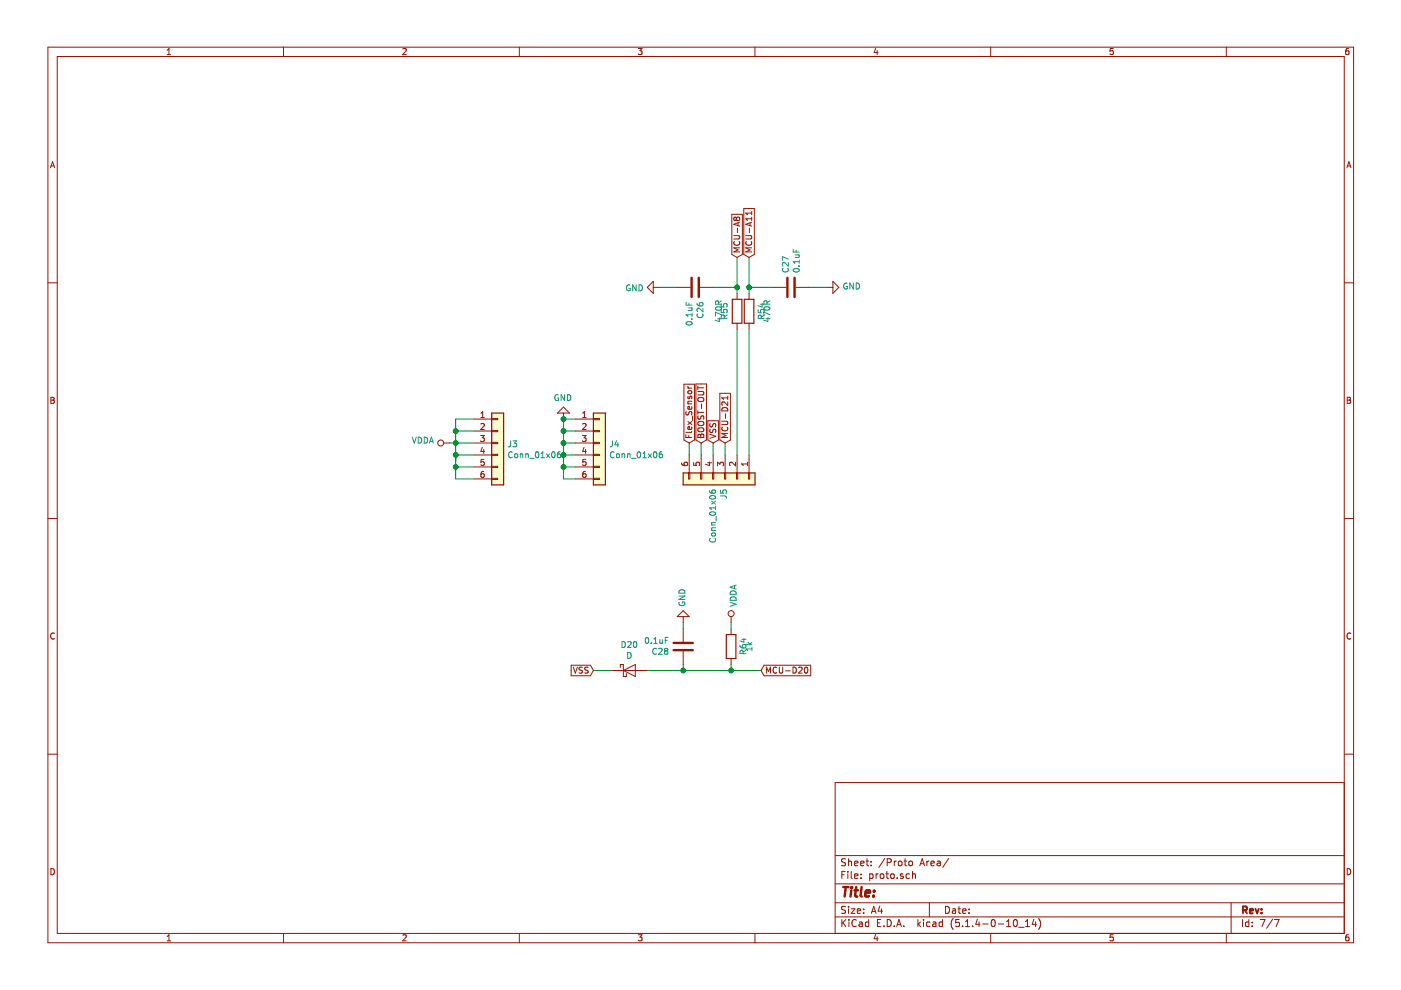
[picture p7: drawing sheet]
<svg xmlns="http://www.w3.org/2000/svg" width="297mm" height="210mm" viewBox="0 0 297 210" stroke-linecap="round" stroke-linejoin="round" font-family="sans-serif">
<path d="M.2 0h296.9v209.9h-296.9z" fill-rule="evenodd" fill="#fff" stroke="#fff" stroke-width=".21"/>
<g fill="none" stroke="#981200" stroke-width=".21">
<path d="M10.2 10h276.8v189.9h-276.8zM12.1 12h272.9v185.9h-272.9zM35.4 11.6h.8M35.4 10.6l.4-.3v1.3M60.1 10v2M85.4 10.4l.5-.1 .2 .3-.8 1h.8M110.1 10v2M135.3 10.3h.8l-.4 .5 .4 .1v.5l-.2 .2-.6-.2M160.1 10v2M185.6 10.2l-.3 .9h.9M186 10.7v.9M210 10v2"/>
<path d="M236 10.3h-.6l-.1 .6 .7-.1v.6l-.2 .2-.5-.2M260 10v2M285.9 10.3h-.4l-.1 .3-.1 .7 .2 .3 .5-.2-.1-.6h-.4l-.2 .2M10.7 35.6l.4-1.3 .5 1.3M10.8 35.2h.7M285.6 35.6l.4-1.3 .4 1.3M285.7 35.2h.6M10.2 60h1.9M138.5 59.7v2.5l-1.3-1.3zM155.2 45.4h2.2v8.5l-1.1 .7-1.1-.7zM155.6 50h1l.2 .2v.4l-.2 .1h-1M155.7 51.2a.56 .56 0 0 0 .5 .8 .56 .56 0 0 0 .5-.8"/>
<path d="M156.1 46.3l.3-.3h.2l.2 .3v.3l-.2 .2h-.2l-.3-.3M156.1 46.3l-.2-.3-.3 .3v.2l.2 .3 .3-.3M156.1 46.3v.2M156.4 48.4v.9M156.5 47.2v.7M156.8 52.5h-1.2l.9 .5-.9 .4h1.2M156.8 47.1l-1.2 .4 1.2 .5M157.7 44.2h2.2v9.7l-1.1 .7-1.1-.7zM158.1 50h1l.3 .2-.1 .4-.2 .1h-1M158.2 51.2a.56 .56 0 0 0 .5 .8 .56 .56 0 0 0 .5-.8M158.9 48.4v.9M159 47.2v.7"/>
<path d="M159.4 52.5h-1.3l.9 .5-.9 .4h1.3M159.4 44.8v.7M159.4 46v.8M159.4 47.1l-1.3 .4 1.3 .5M159.4 46.4h-1.3l.4 .4M159.4 45.2h-1.3l.4 .3M176.6 59.7l1.3 1.2-1.3 1.3zM285 60h2M138.5 60.9h1.3M143.6 60.9h2.8M148.4 60.9h2.8M156.3 62.2v1.3"/>
<path d="M156.3 68.5v1.3M158.8 62.2v1.3M158.8 68.5v1.3M163.9 60.9h2.8M168.7 60.9h2.8M175.3 60.9h1.3M10.8 84.2h.4l.3 .3-.3 .3 .3 .3-.2 .4h-.5zM10.8 84.8h.4M94.1 93.9h1.3M100.4 88.8h3.8M100.4 91.4h3.8M100.4 93.9h3.8"/>
<path d="M100.4 96.5h3.8M100.4 99h3.8M101.9 92.3h.8l-.4 .5 .3 .1 .1 .5-.3 .2-.5-.1M102 88.5h.7M102 87.6l.3-.3v1.2M102 89.9l.4-.1 .3 .3-.8 1h.8M102.3 94.8l-.3 .9h.7M102.6 99.9h-.3a.79 .79 0 0 0-.1 1.3h.4l.1-.5-.3-.3h-.2l-.2 .3M102.6 95.3v.8M102.6 97.4h-.6v.6l.4-.1 .3 .2v.3l-.3 .3-.4-.2M104.2 88.7h1.3v.3h-1.3zM104.2 91.3h1.3v.2h-1.3z"/>
<path d="M104.2 93.8h1.3v.3h-1.3zM104.2 96.3h1.3v.3h-1.3zM104.2 98.9h1.3v.2h-1.3zM119.5 87.6v1.2M119.5 86.3l1.2 1.3h-2.5zM122 88.8h3.8M122 91.4h3.8M122 93.9h3.8M122 96.5h3.8M122 99h3.8M123.5 92.3h.8l-.5 .5 .4 .1 .1 .5-.3 .2-.5-.1M123.5 88.5h.8"/>
<path d="M123.5 89.9l.5-.1 .3 .3-.8 1h.8M123.5 87.6l.4-.3v1.2M123.8 94.8l-.3 .9h.8M124.1 99.9h-.2a.79 .79 0 0 0-.1 1.3h.3l.2-.5-.3-.3h-.2l-.3 .3M124.1 95.3v.8M124.2 97.4h-.6l-.1 .6 .5-.1 .3 .2v.3l-.3 .3-.5-.2M125.8 98.9h1.3v.2h-1.3zM125.8 96.3h1.3v.3h-1.3zM125.8 91.3h1.3v.2h-1.3zM125.8 88.7h1.3v.3h-1.3zM125.8 93.8h1.3v.3h-1.3zM144.5 98.1l.2 .4 .4 .2 .6-.1v-.5l-.1-.1-.5 .1-.1 .4 .3 .2"/>
<path d="M145 81.5h2.2v11.8l-1.1 .6-1.1-.6zM145.4 92.1v.7h1.3M145.5 87.3l-.1 .4 .3 .3 .3-.1 .2-.6h.4l.1 .2-.1 .5M145.8 81.9l.3 .4M145.8 89.4l.9 .6M145.8 85.6h.9M145.8 82.3h.9M145.9 84.1l-.1 .3 .2 .1h.2l.1-.4h.3v.4M145.9 83l.6-.2 .2 .3-.1 .3h-.6zM146 92.3v.5M146.1 96.5v3.8M146.6 90.5l.1 .4-.2 .2-.6-.1v-.5l.2-.1 .1 .7"/>
<path d="M146.6 86.2l.1 .4-.2 .2-.6-.1v-.5h.2l.1 .6M146.7 91.5l-.2 .2h-1.1M146.7 85.1h-.8l.1 .5M146.7 89.4l-.9 .6M146.8 88.2v1M147.1 98.1v.5l.6 .1-.2-.5 .3-.2h.3l.2 .2-.1 .5M147.5 81.4h2.3v11.9l-1.1 .6-1.2-.6zM148 83h1l.2 .3v.3l-.2 .1h-1M148 81.9v.7M148 87.1v.7M148 87.4h1.2M148 82.2h1.2"/>
<path d="M148 92.2l.3-.1 .3 .2 .1-.2 .3-.1 .2 .3v.5h-1.2zM148 84.5l.4-.2 .6 .1 .2 .2v.3a.8 .8 0 0 1-1.2-.1zM148 88.2v.4l.1 .2h.3l.3-.5 .3-.1 .2 .2v.5M148.1 90.8h.9l.2 .2-.2 .5h-.6a.44 .44 0 0 1-.4-.5zM148.1 89.4h.9l.2 .3v.3a.8 .8 0 0 1-1.2-.1zM148.6 92.3v.5M148.7 96.5v3.8M148.7 85.7v.9M150 98.1h.9M150.1 89.2h2.2v4.1l-1.1 .6-1.1-.6zM150.4 97.9v.8l-.9-.3M150.5 92.1l1.3 .4-1.3 .4"/>
<path d="M150.6 89.8l-.1 .5 .2 .2 .3-.1 .3-.6h.3l.2 .2-.1 .5M150.6 91l-.1 .5 .1 .2h.4l.2-.6 .3-.1 .3 .2-.1 .5M151.2 96.5v3.8M152.1 98.8v-.8l.5 .4 .1-.3 .5-.1 .2 .2-.1 .6M152.6 83.4h2.3v9.9l-1.2 .6-1.1-.6zM153 89.3h1.1l.2 .2-.1 .4-.1 .1h-1.1M153.2 90.6a.56 .56 0 0 0 .5 .8 .56 .56 0 0 0 .5-.8M153.2 86.5a.67 .67 0 0 1 .8-.1 .67 .67 0 0 1 .3 .7h-1.3zM153.7 96.5v3.8M153.8 87.7v1M154.3 91.9h-1.3l.9 .4-.9 .5h1.3M154.3 84v.7"/>
<path d="M154.3 85.2v.8l-.9-.8-.4 .2 .2 .5M154.3 84.4h-1.3l.4 .3M155.9 98v.8l-.9-.8-.3 .2 .1 .5M156.3 96.5v3.8M158.5 98v.7M158.5 98.4h-1.3l.4 .3M158.8 96.5v3.8M285.6 84.2h.5l.2 .3-.2 .3 .3 .3-.2 .4h-.6zM285.6 84.8h.5M10.2 109.9h1.9M100.4 101.5h3.8M104.2 101.4h1.3v.3h-1.3z"/>
<path d="M122 101.5h3.8M125.8 101.4h1.3v.3h-1.3zM146 100.3h.2v1.2h-.2zM148.5 100.3h.3v1.2h-.3zM151.1 100.3h.2v1.2h-.2zM153.6 100.3h.3v1.2h-.3zM156.2 100.3h.2v1.2h-.2zM158.7 100.3h.2v1.2h-.2zM285 109.9h2M11.5 134.3a.58 .58 0 0 0-.8 .5 .58 .58 0 0 0 .8 .6M144.9 130.7v1.3M144.9 133.3v2.8"/>
<path d="M144.9 138.1v2.8M144.9 129.5l1.2 1.2h-2.5zM155 130.7v1.3M155 133.3v1.2M155 139.6v1.3M286.4 134.3a.58 .58 0 0 0-.8 .5 .58 .58 0 0 0 .8 .6M10.2 159.9h1.9M121.1 141h4.1l.6 1.2-.6 1.1h-4.1zM121.5 141.4l.5 1.3 .4-1.3M123.5 141.5l-.5-.1-.2 .2v.3l.6 .3 .1 .3-.2 .2h-.5M124.7 141.5l-.5-.1-.2 .3 .1 .3 .5 .2v.4l-.6 .1M129.6 142.2h7.6"/>
<path d="M131.5 141.5v-.6h.7v2.5h.6v-.6M132.2 142.2l2.5-1.3v2.5zM162 141h9.9v2.3h-9.9l-.6-1.1zM162.5 142.7v-1.3l.4 1 .5-1v1.3M164.7 141.6a.56 .56 0 0 0-.8 .5 .56 .56 0 0 0 .8 .5M165.2 141.4v1.1l.3 .2h.2l.2-.2v-1.1M166.6 142.2h.9M168.1 141.4a.64 .64 0 0 1 .7 .7 .64 .64 0 0 1-.7 .6zM169.3 141.6l.5-.2 .3 .4-.8 .9h.8M170.7 141.6l.1-.2a.67 .67 0 0 1 .5 .7 .67 .67 0 0 1-.5 .6l-.3-.5zM285 159.9h2M285 165.9h-107.9v32"/>
<path d="M10.8 184.2a.65 .65 0 0 1 .7 .6 .65 .65 0 0 1-.7 .7zM35.4 198.5l.4-.3v1.3M35.4 199.5h.8M60.1 197.9v2M85.4 198.3l.5-.1 .2 .3-.8 1h.8M110.1 197.9v2M135.3 198.2h.8l-.4 .5 .4 .1v.6l-.2 .1-.6-.1M160.1 197.9v2M177.1 194.4h107.9M177.1 191.4h107.9M177.1 187.4h107.9M177.1 181.4h107.9"/>
<path d="M178.5 185.5h.5M178.5 195v1.5M178.7 195.6l.6 .9M179.2 184.8h-.7v1.5M179.3 192.2h-.6l-.3 .2 .1 .4 .7 .3v.4l-.2 .2-.6-.1M179.3 182.1h-.6l-.3 .2 .1 .4 .7 .3v.4l-.2 .2-.6-.1M179.3 195l-.8 .8M179.8 184.8v.1M179.8 185.3v1M179.9 182.1v1.5M179.9 192.2v.1M179.9 192.7v1"/>
<path d="M179.9 182.7l.2-.1h.4v1M180 195v.1M180 195.5v1M180.5 192.7h.8l-.8 1h.8M180.5 184.8v1.3l.2 .2M181.2 185.8l.7-.2-.1-.3h-.4l-.2 .2 .1 .7h.5M181.2 183.1l.7-.2-.1-.3h-.4l-.2 .2 .1 .7h.5M181.5 195.1a.59 .59 0 0 0-.7 0 .59 .59 0 0 0-.2 .7 .56 .56 0 0 0 .3 .6 .56 .56 0 0 0 .6-.1M181.8 193.2l.7-.2-.1-.2-.4-.1-.2 .2v.7h.6M182.2 195.5h.6v1M182.5 183.1l.7-.2-.1-.3h-.4l-.2 .2 .1 .7h.5M182.6 186.1v.2"/>
<path d="M182.6 185.3v.2M182.8 195.8l-.5 .1-.2 .2 .2 .4 .5-.1M183.1 193.5v.2M183.1 192.8v.1M183.6 182.6h.6M183.8 182.1v1.3l.4 .2M184.2 195.5h-.5l-.2 .2v.6l.2 .2 .5-.1M184.2 195v1.5M184.4 185.3h.4l.3 .2-.1 .6-.2 .2-.4-.1M184.4 185.3v1.5M184.7 183.4v.2M184.7 182.6v.2"/>
<path d="M184.8 193.7l.4-1.5 .5 1.5M184.9 193.2h.7M185.6 198.1l-.3 .9h.9M185.7 185.3v1M186 198.6v.9M186 195.7h.5M186.2 185.3l-.5 .2M186.5 192.1l-.3 1.1h.9M186.7 185.4l.2-.1 .4 .1v.7l-.2 .2-.4-.2zM186.7 195h-.7v1.5h.7M186.9 192.7v1M187.4 196.3v.2"/>
<path d="M187.6 182l-1.3 1.9M187.8 185.3h.6M188 184.8v1.3l.4 .2M188.1 195a.76 .76 0 0 1 .9 .7 .76 .76 0 0 1-.9 .8zM188.1 182.9l.7-.1 .2-.2-.1-.4-.2-.1h-.6v1.5M188.9 185.4l.2-.1 .4 .1v.7l-.2 .2-.4-.2zM189.6 196.3v.2M189.6 182.6v1M190 182.6l-.4 .3M190.1 196.5l.5-1.5 .5 1.5M190.2 196h.8M190.2 186.1v.2"/>
<path d="M190.5 182.7l.3-.1 .4 .1v.7l-.2 .2-.5-.2zM191.5 185.3h-.4l-.2 .2 .1 .2 .5 .1v.4h-.6M191.6 196.3v.2M191.7 182.6h.5M191.9 182.1v1.3l.3 .2M192.7 182.7l.3-.1 .4 .1v.7l-.2 .2-.5-.2zM192.8 185.3h-.4l-.3 .2 .1 .6 .2 .2 .4-.1M193.5 185.4l.2-.1h.3l.1 1M193.5 184.8v1.5M194.6 195v1.5M194.7 195.9l.5 .6M195 183.6l.5-1.5 .5 1.5"/>
<path d="M195.2 195.5l-.6 .5M195.2 183.1h.7M195.8 195v.1M195.8 195.5v1M196.5 182.6v1M196.9 182.6l-.4 .3M197 191.4v3M197.2 195.5h-.5l-.2 .2v.6l.2 .2 .5-.1M197.4 183.1l.7-.2-.1-.3h-.4l-.2 .2 .1 .7h.5M197.8 195.5h.6v1M198.4 195.8l-.7 .3 .3 .4 .4-.1M198.7 182.6h.6l.1 1"/>
<path d="M199.4 182.9l-.5 .1-.2 .2 .2 .4 .5-.1M199.8 195.5h-.4l-.3 .2 .1 .6 .2 .2 .4-.1M199.8 195v1.5M200.5 192.2a.75 .75 0 0 1 .8 .7 .75 .75 0 0 1-.8 .8zM201.2 182l-1.3 1.9M202 192.8h.5l.1 .9M202.1 194.8a1.71 1.71 0 0 0 0 2.2M202.6 193l-.5 .1-.2 .2 .2 .4 .5-.1M203.1 192.7h.6M203.3 192.2v1.3l.4 .2M203.4 195h-.7l-.1 .7 .7-.1 .1 .2v.5l-.2 .2-.6-.2M204.1 196.3v.2"/>
<path d="M204.1 193.2l.7-.2-.1-.2-.4-.1-.2 .2 .1 .7h.5M204.7 196.5h.9M204.7 195.4l.4-.4v1.5M205.4 193.5v.2M205.4 192.8v.1M206.2 196.3v.2M207.2 194.9l-.3 1.1h.9M207.6 195.5v1M208.4 195.9h1.1M210 197.9v2M210.3 195h.2a.8 .8 0 0 1 .5 .7 .8 .8 0 0 1-.5 .8 1 1 0 0 1-.2-1.5zM211.6 195.9h1.2"/>
<path d="M213.4 196.5h.9M213.4 195.4l.5-.4v1.5M215.1 195h.1a.8 .8 0 0 1 .5 .7 .8 .8 0 0 1-.5 .8 .97 .97 0 0 1-.1-1.5zM216 196.6h1.1M217.4 196.5h.9M217.4 195.4l.4-.4v1.5M219.2 194.9l-.3 1.1h.9M219.6 195.5v1M220.2 194.8a1.71 1.71 0 0 1 0 2.2M236 198.2h-.6l-.1 .6 .7-.1v.7l-.2 .1-.5-.1M260 197.9v2M261 191.4v6.5"/>
<path d="M263.4 195v1.5M264.8 195.5h-.5l-.2 .2 .1 .7h.6M264.8 195v1.5M265.5 196.3v.2M265.5 195.5v.2M267.2 195h1l-.6 1.5M269.8 194.9l-1.2 1.9M270.2 195h1l-.6 1.5M285.6 184.2a.65 .65 0 0 1 .8 .6 .65 .65 0 0 1-.8 .7zM285.9 198.2h-.4l-.1 .3-.1 .7 .2 .3 .5-.1-.1-.7h-.4l-.2 .2"/>
<circle cx="93.4" cy="93.9" r=".63"/>
<circle cx="155" cy="130.1" r=".63"/>
</g>
<path d="M263.5 193l.7-.1 .2-.2-.1-.4-.2-.1h-.6v1.5M263.9 193l.5 .7M265 193.2l.7-.2-.1-.2-.4-.1-.2 .2v.7h.6M266.2 192.7l.3 1 .4-1M267.5 193.5v.2M267.5 192.8v.1" fill="none" stroke="#981200" stroke-width=".38"/>
<g fill="none" stroke="#981200" stroke-width=".51">
<path d="M146.6 58.9v4.1M148.2 58.9v4.1M166.9 58.9v4.1M168.5 58.9v4.1M142.8 136.3h4.1M142.8 137.8h4.1M178.8 188.1h1.1M179.3 188.1l-.2 2M180.5 188.8l-.2 1.3M180.6 188.1l-.1 .2M180.6 188.1l.1 .1-.2 .1M181.2 188.8h.7"/>
<path d="M181.5 188.1l-.2 1.7 .1 .2 .4 .1M182.7 188.1l-.2 1.7 .2 .3M183.5 189.4l1-.2-.1-.4h-.6l-.3 .2v1h.8M185.2 189.9v.2M185.3 188.8l.1 .1-.1 .1M185.3 188.8v.2"/>
</g>
<g fill="#fffecd" stroke="#fffecd" stroke-width=".25">
<path d="M104.2 87.6h2.6v15.2h-2.6z" fill-rule="evenodd"/>
<path d="M125.8 87.6h2.6v15.2h-2.6z" fill-rule="evenodd"/>
<path d="M144.9 100.3h15.2v2.5h-15.2z" fill-rule="evenodd"/>
</g>
<path d="M155.3 63.5h2v5h-2zM157.8 63.5h2v5h-2zM104.2 87.6h2.6v15.2h-2.6zM125.8 87.6h2.6v15.2h-2.6zM144.9 100.3h15.2v2.5h-15.2zM154 134.5h2v5.1h-2z" fill="none" stroke="#981200" stroke-width=".25"/>
<g fill="none" stroke="#009596" stroke-width=".21">
<path d="M166 56.9a.56 .56 0 0 0 .5 .8 .56 .56 0 0 0 .5-.8M167.1 55.7v.8l-.9-.8-.3 .2 .1 .5M167.1 54.9l-1.2-.5v.8M168.2 52.8v.6h1.3M168.3 57.1a.74 .74 0 0 1 1.2 .3 .72 .72 0 0 1-1.3-.2zM168.6 54h.9M168.8 53v.4M169.3 54l.1 .5-.8 .1M169.3 56.4h.2M169.5 55.1v.7M169.5 55.5h-1.3l.3 .3M133.5 60.5a.59 .59 0 0 0-.7 .5 .59 .59 0 0 0 .7 .6l.1-.5h-.2"/>
<path d="M134.9 60.4v1.3l-.8-1.3v1.3M135.5 60.4a.64 .64 0 0 1 .7 .6 .64 .64 0 0 1-.7 .7zM145.5 64.1v.6h1.2M145.5 68.4a.74 .74 0 0 1 1.2 .2 .72 .72 0 0 1-1.2-.1zM145.9 65.3h.8M146.1 64.3v.4M146.6 67.7h.1M146.6 65.3l.1 .5h-.8M146.7 66.4v.7M146.7 66.7h-1.2l.3 .4M147.8 64.3l.1 .4 .4 .2 .6-.1 .1-.5-.2-.2-.5 .2v.3l.2 .3M147.9 66.6a.56 .56 0 0 0 .5 .8 .56 .56 0 0 0 .5-.8"/>
<path d="M149 65.3v.8l-.9-.8-.3 .3 .1 .5M151.8 65.2a.68 .68 0 0 1 1.2 .3 .73 .73 0 0 1-1.3-.1zM152.1 67.6h.9M152.3 64.5v-.6l-.5-.1-.1 .7h1.3M152.5 67.4v.8l-.9-.3M152.9 64.4v.6l.6 .1-.1-.5 .2-.2h.3l.3 .2-.2 .5M152.9 65.6v.6l.6 .1-.1-.2 .1-.5h.5l.2 .2-.2 .5M153 66.7l-1.3-.5v.8M153 63.8l-.7 .4M153.6 67.5l-.1-.6-.5-.1-.1 .7h1.3M154.2 66.8l-.6 .4M160.7 65.6v.7h.7l-.2-.2 .2-.5h.5l.1 .3-.1 .4"/>
<path d="M161.2 64.5h.8M161.4 67.5v-.6h-.5l-.2 .6h1.3M161.6 64.3v.8l-.9-.3M162 66.8l-.6 .4M162.1 65.1a.68 .68 0 0 1 1.1 .3 .73 .73 0 0 1-1.2-.1zM162.4 67.6h.8M162.6 64.5v-.6l-.5-.1-.1 .7h1.2M162.8 67.4v.8l-.9-.3M163.2 66.7l-1.2-.5v.8M163.2 63.8l-.6 .4M179.6 60.1a.59 .59 0 0 0-.7 .6 .59 .59 0 0 0 .7 .5l.1-.5h-.3M180.9 60v1.3l-.7-1.3v1.3"/>
<path d="M181.5 60a.64 .64 0 0 1 .8 .6 .64 .64 0 0 1-.8 .7zM87.4 92.7l.4 1.3 .5-1.3M88.7 92.7a.64 .64 0 0 1 .7 .6 .64 .64 0 0 1-.7 .7zM89.9 92.7a.64 .64 0 0 1 .8 .6 .64 .64 0 0 1-.8 .7zM91 94l.5-1.3 .4 1.3M91.2 93.6h.6M108.3 93.5v.9l-.2 .3h-.3M108.6 95.9a.56 .56 0 0 0-.7 .1 .56 .56 0 0 0 0 .7l.3 .3 .4-.1M108.8 93.5h.7l-.4 .5 .4 .1v.4l-.2 .2-.5-.1M109.2 96.3l.3-.1 .3 .2-.2 .6-.4-.1zM110.3 96.3h.5l.1 .7M110.3 96.2v.8"/>
<path d="M111.5 96.3h.5v.7M111.5 96.2v.8M112.3 97.2h1M113.6 95.9l.2-.1a.67 .67 0 0 1 .5 .6 .67 .67 0 0 1-.5 .6l-.3-.4zM114.7 97h.8M114.7 96.1l.4-.3v1.2M115.9 96.2l.6 .8M116.5 96.2l-.6 .8M117.1 95.9l.2-.1a.67 .67 0 0 1 .4 .6 .67 .67 0 0 1-.4 .6l-.3-.4zM118.4 83.7a.59 .59 0 0 0-.8 .6 .59 .59 0 0 0 .8 .6v-.5h-.2M118.8 95.8l-.4 .1-.2 .4v.6l.6 .1v-.7h-.4l-.2 .2M119.7 83.7v1.2l-.7-1.2v1.2"/>
<path d="M120.3 83.7a.64 .64 0 0 1 .7 .6 .64 .64 0 0 1-.7 .6zM129.9 93.5v.9l-.2 .3h-.3M130.2 95.9a.56 .56 0 0 0-.7 .1 .56 .56 0 0 0 0 .7l.3 .3 .4-.1M130.7 93.4l-.3 .9h.8M130.8 96.3l.3-.1 .2 .2-.1 .6-.5-.1zM131 93.9v.8M131.9 96.3h.5v.7M131.9 96.2v.8M133 96.3h.5l.1 .7M133 96.2v.8M133.9 97.2h1M135.2 95.9l.2-.1a.67 .67 0 0 1 .4 .6 .67 .67 0 0 1-.4 .6l-.3-.4z"/>
<path d="M136.3 97h.7M136.3 96.1l.4-.3v1.2M137.4 96.2l.7 .8M138.1 96.2l-.7 .8M138.7 95.9l.1-.1a.67 .67 0 0 1 .5 .6 .67 .67 0 0 1-.5 .6l-.3-.4zM140.4 95.8l-.4 .1-.2 .4v.6l.6 .1v-.7h-.4l-.2 .2M150.4 104l.1 .4 .5 .2 .6-.1 .1-.5h-.7l-.1 .4 .3 .2M150.5 105.2a.62 .62 0 0 1 .7-.2 .62 .62 0 0 1 .5 .6 .62 .62 0 0 1-.8 .3 .62 .62 0 0 1-.4-.7zM150.5 108.7a.74 .74 0 0 1 1.2 .3 .72 .72 0 0 1-1.3-.2zM150.6 114.1a.56 .56 0 0 0 .1 .8 .56 .56 0 0 0 .7 0l.3-.4-.1-.4M150.9 112.5h.8M150.9 111.3h.8"/>
<path d="M150.9 106.2l.8 .7M150.9 113.1l.6-.1 .2 .2v.4h-.7zM151.7 107.3v.7M151.7 110.8h-.8l.1 .5M151.7 111.9l-.8 .1 .1 .5M151.7 107.7h-1.3l.4 .3M151.7 106.2l-.8 .7M151.8 109.5v1M152.7 105.1h1l.3 .2v.3M152.7 104v.5l.7 .1-.2-.5 .3-.2h.3l.2 .2-.1 .5M131.9 136a.64 .64 0 0 1 .7 .7 .64 .64 0 0 1-.7 .6zM133.1 136.1l.5-.1 .2 .4-.8 .9h.8"/>
<path d="M133.1 138.3a.64 .64 0 0 1 .7 .7 .64 .64 0 0 1-.7 .6zM134.4 136.1l.2-.1a.67 .67 0 0 1 .4 .7 .67 .67 0 0 1-.4 .6l-.3-.5zM136.9 135.3l.2-.1a.67 .67 0 0 1 .5 .6 .67 .67 0 0 1-.5 .6l-.3-.5zM138.1 136.3v.1M138.6 136.4h.7M138.6 135.5l.4-.3v1.2M139.2 137.6a.56 .56 0 0 0-.8 .5 .56 .56 0 0 0 .8 .5M139.6 137.6l.5-.1 .3 .3-.8 .9h.8M139.9 135.6l.1 .8 .4-.1M140.4 135.6v.8M141 135.8h.5M141.1 138l-.2 .3v.3l.2 .1h.4l.1-.2v-.2l-.2-.3"/>
<path d="M141.1 138l-.2-.2 .2-.3h.3l.2 .2-.2 .3M141.1 138h.3M141.7 135.2h-.7v1.2M143.9 126.4h1.3l-1.3 .7h1.3M144 127.7a.59 .59 0 0 0 .6 .7 .59 .59 0 0 0 .6-.7l-.5-.1v.3M144 125.3a.68 .68 0 0 1 .8-.2 .68 .68 0 0 1 .4 .7h-1.3zM154.8 127.7l1.3 .4-1.3 .5M155 126.7a.66 .66 0 0 1 .7-.1 .66 .66 0 0 1 .4 .7h-1.3zM155 125.4a.66 .66 0 0 1 .7-.1 .66 .66 0 0 1 .4 .7h-1.3zM155.7 124.2v.6M156.1 124.1l-1.3 .4 1.3 .4M156.9 136.8v.2a.79 .79 0 0 0 1.3 .1l-.2-.4h-.5l-.1 .4 .2 .3"/>
<path d="M157.3 135.6h.9M157.5 138.6v-.6l-.5-.1-.1 .7h1.3M157.7 135.4v.8l-.9-.3M158.2 137.9l-.7 .4M158.2 136.7h1.2M158.6 136.2l.5 .5M159.4 137.2v.7M159.4 137.6h-1.2l.3 .3M159.4 136.2l-.5 .3"/>
</g>
<g fill="none" stroke="#009300" stroke-width=".21">
<path d="M156.3 54.6v7.6M158.8 54.6v7.6M139.8 60.9h3.8M151.2 60.9h5.1M156.3 69.8v26.7M158.8 60.9h5.1M158.8 69.8v26.7M171.5 60.9h3.8M95.4 93.9h5M96.6 99h3.8M96.6 91.4h3.8M96.6 96.5h3.8"/>
<path d="M100.4 88.8h-3.8v12.7h3.8M119.5 99h2.5M119.5 91.4h2.5M119.5 93.9h2.5M119.5 96.5h2.5M122 88.8h-2.5v12.7h2.5M146.1 93.9v2.6M148.7 93.9v2.6M151.2 93.9v2.6M153.7 93.9v2.6M144.9 132v1.3M155 132v1.3"/>
<path d="M125.8 142.2h3.8M137.2 142.2h24.2M144.9 140.9v1.3M155 140.9v1.3"/>
</g>
<g fill="#009300" stroke="#009300" stroke-width=".21">
<circle cx="156.3" cy="60.9" r=".51"/>
<circle cx="96.6" cy="91.4" r=".51"/>
<circle cx="158.8" cy="60.9" r=".51"/>
<circle cx="96.6" cy="96.5" r=".51"/>
<circle cx="96.6" cy="93.9" r=".51"/>
<circle cx="119.5" cy="99" r=".51"/>
<circle cx="144.9" cy="142.2" r=".51"/>
<circle cx="119.5" cy="96.5" r=".51"/>
<circle cx="119.5" cy="93.9" r=".51"/>
<circle cx="155" cy="142.2" r=".51"/>
<circle cx="119.5" cy="91.4" r=".51"/>
<circle cx="119.5" cy="88.8" r=".51"/>
<circle cx="96.6" cy="99" r=".51"/>
</g>
</svg>
